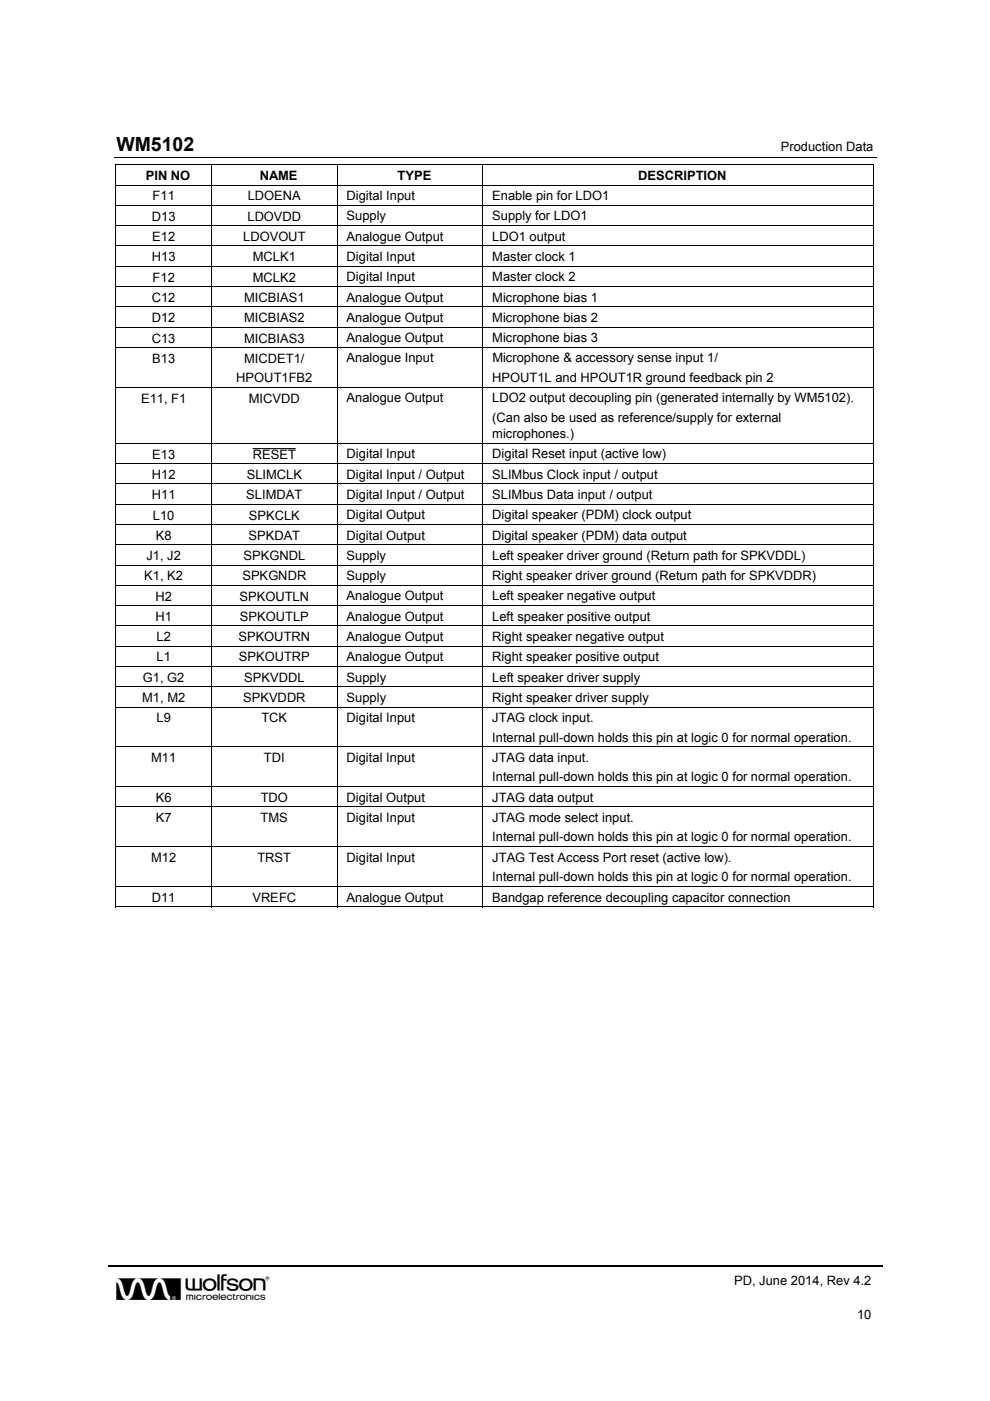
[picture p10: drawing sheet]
<svg xmlns="http://www.w3.org/2000/svg" width="210mm" height="297mm" viewBox="0 0 210 297" stroke-linecap="round" stroke-linejoin="round" font-family="sans-serif">
<defs><g id="words">
<text font-size="6.9" x="24.7" y="275.7">w</text>
<text font-size="4.1" x="24.7" y="32.1">WM5102</text>
<g font-size="2.7">
<text x="165.5" y="32.1">Production Data</text>
<text x="30.9" y="38.1">PIN NO</text>
<text x="55.1" y="38.1">NAME</text>
<text x="84.3" y="38.1">TYPE</text>
<text x="135.3" y="38.1">DESCRIPTION</text>
<text x="32.2" y="46.8">D13</text>
<text x="32.4" y="42.5">F11</text>
<text x="52.5" y="46.8">LDOVDD</text>
<text x="52.5" y="42.5">LDOENA</text>
<text x="73.5" y="42.4">Digital Input</text>
<text x="73.5" y="46.7">Supply</text>
<text x="104.4" y="46.7">Supply for LDO1</text>
<text x="104.4" y="42.4">Enable pin for LDO1</text>
<text x="32.3" y="51.1">E12</text>
<text x="51.6" y="51.1">LDOVOUT</text>
<text x="73.5" y="51.1">Analogue Output</text>
<text x="104.4" y="51.1">LDO1 output</text>
<text x="32.2" y="55.4">H13</text>
<text x="32.4" y="59.7">F12</text>
<text x="53.6" y="59.7">MCLK2</text>
<text x="53.6" y="55.4">MCLK1</text>
<text x="73.5" y="59.6">Digital Input</text>
<text x="73.5" y="55.4">Digital Input</text>
<text x="104.4" y="59.6">Master clock 2</text>
<text x="104.4" y="55.4">Master clock 1</text>
<text x="32.2" y="64">C12</text>
<text x="51.8" y="64">MICBIAS1</text>
<text x="73.5" y="63.9">Analogue Output</text>
<text x="104.4" y="63.9">Microphone bias 1</text>
<text x="32.2" y="68.3">D12</text>
<text x="51.8" y="68.3">MICBIAS2</text>
<text x="73.5" y="68.3">Analogue Output</text>
<text x="104.4" y="68.3">Microphone bias 2</text>
<text x="32.2" y="72.6">C13</text>
<text x="32.3" y="76.9">B13</text>
<text x="51.8" y="76.9">MICDET1/</text>
<text x="51.8" y="72.6">MICBIAS3</text>
<text x="73.5" y="72.6">Analogue Output</text>
<text x="73.5" y="76.9">Analogue Input</text>
<text x="104.4" y="72.6">Microphone bias 3</text>
<text x="104.4" y="76.9">Microphone &amp; accessory sense input 1/</text>
<text x="50.1" y="81.1">HPOUT1FB2</text>
<text x="104.4" y="81">HPOUT1L and HPOUT1R ground feedback pin 2</text>
<text x="29.9" y="85.4">E11, F1</text>
<text x="52.8" y="85.4">MICVDD</text>
<text x="73.5" y="85.3">Analogue Output</text>
<text x="104.4" y="89.4">(Can also be used as reference/supply for external</text>
<text x="104.4" y="85.3">LDO2 output decoupling pin (generated internally by WM5102).</text>
<text x="104.4" y="92.9">microphones.)</text>
<text x="32.2" y="101.5">H12</text>
<text x="32.3" y="97.2">E13</text>
<text x="52.3" y="101.5">SLIMCLK</text>
<text x="53.6" y="97.2">RESET</text>
<text x="53.7" y="97.2">¯¯¯¯¯¯</text>
<text x="73.5" y="101.5">Digital Input / Output</text>
<text x="73.5" y="97.2">Digital Input</text>
<text x="104.4" y="101.5">SLIMbus Clock input / output</text>
<text x="104.4" y="97.2">Digital Reset input (active low)</text>
<text x="32.2" y="105.8">H11</text>
<text x="52.2" y="105.8">SLIMDAT</text>
<text x="73.5" y="105.8">Digital Input / Output</text>
<text x="104.4" y="105.8">SLIMbus Data input / output</text>
<text x="32.4" y="110.2">L10</text>
<text x="52.8" y="110.2">SPKCLK</text>
<text x="73.5" y="110.1">Digital Output</text>
<text x="104.4" y="110.1">Digital speaker (PDM) clock output</text>
<text x="31.1" y="118.7">J1, J2</text>
<text x="33" y="114.4">K8</text>
<text x="51.6" y="118.7">SPKGNDL</text>
<text x="52.7" y="114.4">SPKDAT</text>
<text x="73.5" y="114.4">Digital Output</text>
<text x="73.5" y="118.7">Supply</text>
<text x="104.4" y="114.4">Digital speaker (PDM) data output</text>
<text x="104.4" y="118.7">Left speaker driver ground (Return path for SPKVDDL)</text>
<text x="30.6" y="123">K1, K2</text>
<text x="51.4" y="123">SPKGNDR</text>
<text x="73.5" y="123">Supply</text>
<text x="104.4" y="123">Right speaker driver ground (Return path for SPKVDDR)</text>
<text x="33" y="127.4">H2</text>
<text x="33" y="131.7">H1</text>
<text x="50.8" y="127.4">SPKOUTLN</text>
<text x="50.9" y="131.7">SPKOUTLP</text>
<text x="73.5" y="127.3">Analogue Output</text>
<text x="73.5" y="131.6">Analogue Output</text>
<text x="104.4" y="127.3">Left speaker negative output</text>
<text x="104.4" y="131.6">Left speaker positive output</text>
<text x="33.2" y="136">L2</text>
<text x="50.5" y="136">SPKOUTRN</text>
<text x="73.5" y="135.9">Analogue Output</text>
<text x="104.4" y="135.9">Right speaker negative output</text>
<text x="33.2" y="140.3">L1</text>
<text x="50.6" y="140.3">SPKOUTRP</text>
<text x="73.5" y="140.2">Analogue Output</text>
<text x="104.4" y="140.2">Right speaker positive output</text>
<text x="30.1" y="148.9">M1, M2</text>
<text x="30.3" y="144.6">G1, G2</text>
<text x="51.6" y="148.9">SPKVDDR</text>
<text x="51.8" y="144.6">SPKVDDL</text>
<text x="73.5" y="148.8">Supply</text>
<text x="73.5" y="144.5">Supply</text>
<text x="104.4" y="148.8">Right speaker driver supply</text>
<text x="104.4" y="144.5">Left speaker driver supply</text>
<text x="33.2" y="153.2">L9</text>
<text x="55.4" y="153.2">TCK</text>
<text x="73.5" y="153.1">Digital Input</text>
<text x="104.4" y="153.1">JTAG clock input.</text>
<text x="32" y="161.6">M11</text>
<text x="56" y="161.6">TDI</text>
<text x="73.5" y="161.5">Digital Input</text>
<text x="104.4" y="161.5">JTAG data input.</text>
<text x="104.4" y="157.2">Internal pull-down holds this pin at logic 0 for normal operation.</text>
<text x="104.4" y="165.7">Internal pull-down holds this pin at logic 0 for normal operation.</text>
<text x="33" y="170.1">K6</text>
<text x="55.3" y="170.1">TDO</text>
<text x="73.5" y="170">Digital Output</text>
<text x="104.4" y="170">JTAG data output</text>
<text x="33" y="174.3">K7</text>
<text x="55.3" y="174.3">TMS</text>
<text x="73.5" y="174.3">Digital Input</text>
<text x="104.4" y="178.4">Internal pull-down holds this pin at logic 0 for normal operation.</text>
<text x="104.4" y="174.3">JTAG mode select input.</text>
<text x="32" y="182.8">M12</text>
<text x="54.6" y="182.8">TRST</text>
<text x="73.5" y="182.7">Digital Input</text>
<text x="104.4" y="182.7">JTAG Test Access Port reset (active low).</text>
<text x="32.2" y="191.2">D11</text>
<text x="53.5" y="191.2">VREFC</text>
<text x="73.5" y="191.2">Analogue Output</text>
<text x="104.4" y="186.9">Internal pull-down holds this pin at logic 0 for normal operation.</text>
<text x="104.4" y="191.2">Bandgap reference decoupling capacitor connection</text>
<text x="155.7" y="272.4">PD, June 2014, Rev 4.2</text>
<text x="181.7" y="279.6">10</text>
</g>
</g></defs>
<g fill="none" stroke="#000" stroke-width=".21">
<path d="M24.2 33.4h161.6M24.5 34.9h160.7M24.5 39.3h160.7M24.6 35v4.2M24.6 39.3v4.2M44.8 35v4.2M44.8 39.3v4.2M71.5 35v4.2M71.5 39.3v4.2M102.4 35v4.2M102.4 39.3v4.2M185.1 35v4.2"/>
<path d="M185.1 39.3v4.2M24.5 43.6h160.7M24.5 47.9h160.7M24.5 52.2h160.7M24.5 56.5h160.7M24.6 43.6v4.2M24.6 47.9v4.2M24.6 52.2v4.2M24.6 56.5v4.2M44.8 43.6v4.2M44.8 47.9v4.2M44.8 52.2v4.2"/>
<path d="M44.8 56.5v4.2M71.5 43.6v4.2M71.5 47.9v4.2M71.5 52.2v4.2M71.5 56.5v4.2M102.4 43.6v4.2M102.4 47.9v4.2M102.4 52.2v4.2M102.4 56.5v4.2M185.1 43.6v4.2M185.1 47.9v4.2M185.1 52.2v4.2"/>
<path d="M185.1 56.5v4.2M24.5 60.8h160.7M24.5 65.1h160.7M24.5 69.4h160.7M24.5 73.7h160.7M24.6 60.9v4.1M24.6 65.2v4.1M24.6 69.4v4.2M24.6 73.7v8.3M44.8 60.9v4.1M44.8 65.2v4.1M44.8 69.4v4.2"/>
<path d="M44.8 73.7v8.3M71.5 60.9v4.1M71.5 65.2v4.1M71.5 69.4v4.2M71.5 73.7v8.3M102.4 60.9v4.1M102.4 65.2v4.1M102.4 69.4v4.2M102.4 73.7v8.3M185.1 60.9v4.1M185.1 65.2v4.1M185.1 69.4v4.2"/>
<path d="M185.1 73.7v8.3M24.5 82.1h160.7M24.5 94h160.7M24.5 98.3h160.7M24.6 82.2v11.7M24.6 94.1v4.1M24.6 98.4v4.1M44.8 82.2v11.7M44.8 94.1v4.1M44.8 98.4v4.1M71.5 82.2v11.7M71.5 94.1v4.1"/>
<path d="M71.5 98.4v4.1M102.4 82.2v11.7M102.4 94.1v4.1M102.4 98.4v4.1M185.1 82.2v11.7M185.1 94.1v4.1M185.1 98.4v4.1M24.5 102.6h160.7M24.5 106.9h160.7M24.5 111.2h160.7M24.5 115.5h160.7M24.5 119.8h160.7"/>
<path d="M24.6 102.7v4.1M24.6 107v4.1M24.6 111.3v4.1M24.6 115.6v4.1M24.6 119.9v4.1M44.8 102.7v4.1M44.8 107v4.1M44.8 111.3v4.1M44.8 115.6v4.1M44.8 119.9v4.1M71.5 102.7v4.1M71.5 107v4.1"/>
<path d="M71.5 111.3v4.1M71.5 115.6v4.1M71.5 119.9v4.1M102.4 102.7v4.1M102.4 107v4.1M102.4 111.3v4.1M102.4 115.6v4.1M102.4 119.9v4.1M185.1 102.7v4.1M185.1 107v4.1M185.1 111.3v4.1M185.1 115.6v4.1"/>
<path d="M185.1 119.9v4.1M24.5 124.1h160.7M24.5 128.4h160.7M24.5 132.7h160.7M24.5 137h160.7M24.6 124.2v4.1M24.6 128.5v4.1M24.6 132.8v4.1M24.6 137.1v4.1M44.8 124.2v4.1M44.8 128.5v4.1M44.8 132.8v4.1"/>
<path d="M44.8 137.1v4.1M71.5 124.2v4.1M71.5 128.5v4.1M71.5 132.8v4.1M71.5 137.1v4.1M102.4 124.2v4.1M102.4 128.5v4.1M102.4 132.8v4.1M102.4 137.1v4.1M185.1 124.2v4.1M185.1 128.5v4.1M185.1 132.8v4.1"/>
<path d="M185.1 137.1v4.1M24.5 141.3h160.7M24.5 145.6h160.7M24.5 149.9h160.7M24.5 158.3h160.7M24.6 141.4v4.1M24.6 145.7v4.1M24.6 150v8.3M24.6 158.4v8.3M44.8 141.4v4.1M44.8 145.7v4.1M44.8 150v8.3"/>
<path d="M44.8 158.4v8.3M71.5 141.4v4.1M71.5 145.7v4.1M71.5 150v8.3M71.5 158.4v8.3M102.4 141.4v4.1M102.4 145.7v4.1M102.4 150v8.3M102.4 158.4v8.3M185.1 141.4v4.1M185.1 145.7v4.1M185.1 150v8.3"/>
<path d="M185.1 158.4v8.3M24.5 166.8h160.7M24.5 171.1h160.7M24.5 179.5h160.7M24.6 166.9v4.1M24.6 171.2v8.3M24.6 179.6v8.3M44.8 166.9v4.1M44.8 171.2v8.3M44.8 179.6v8.3M71.5 166.9v4.1M71.5 171.2v8.3"/>
<path d="M71.5 179.6v8.3M102.4 166.9v4.1M102.4 171.2v8.3M102.4 179.6v8.3M185.1 166.9v4.1M185.1 171.2v8.3M185.1 179.6v8.3M24.5 188h160.7M24.5 192.3h20.2M24.6 188.1v4.3M44.8 188.1v4.3M44.9 192.3h26.5"/>
<path d="M71.5 188.1v4.3M71.6 192.3h30.7M102.4 188.1v4.3M102.5 192.3h82.6M185.1 188.1v4.3"/>
</g>
<path d="M22.9 268.3h164.2" fill="none" stroke="#000" stroke-width=".32"/>
<path d="M24.5 34.9h.2v.1h-.2zM185.1 34.9h.1v.1h-.1zM185.1 192.2h.1v.2h-.1z" fill="#000"/>
<use href="#words"/>
</svg>
